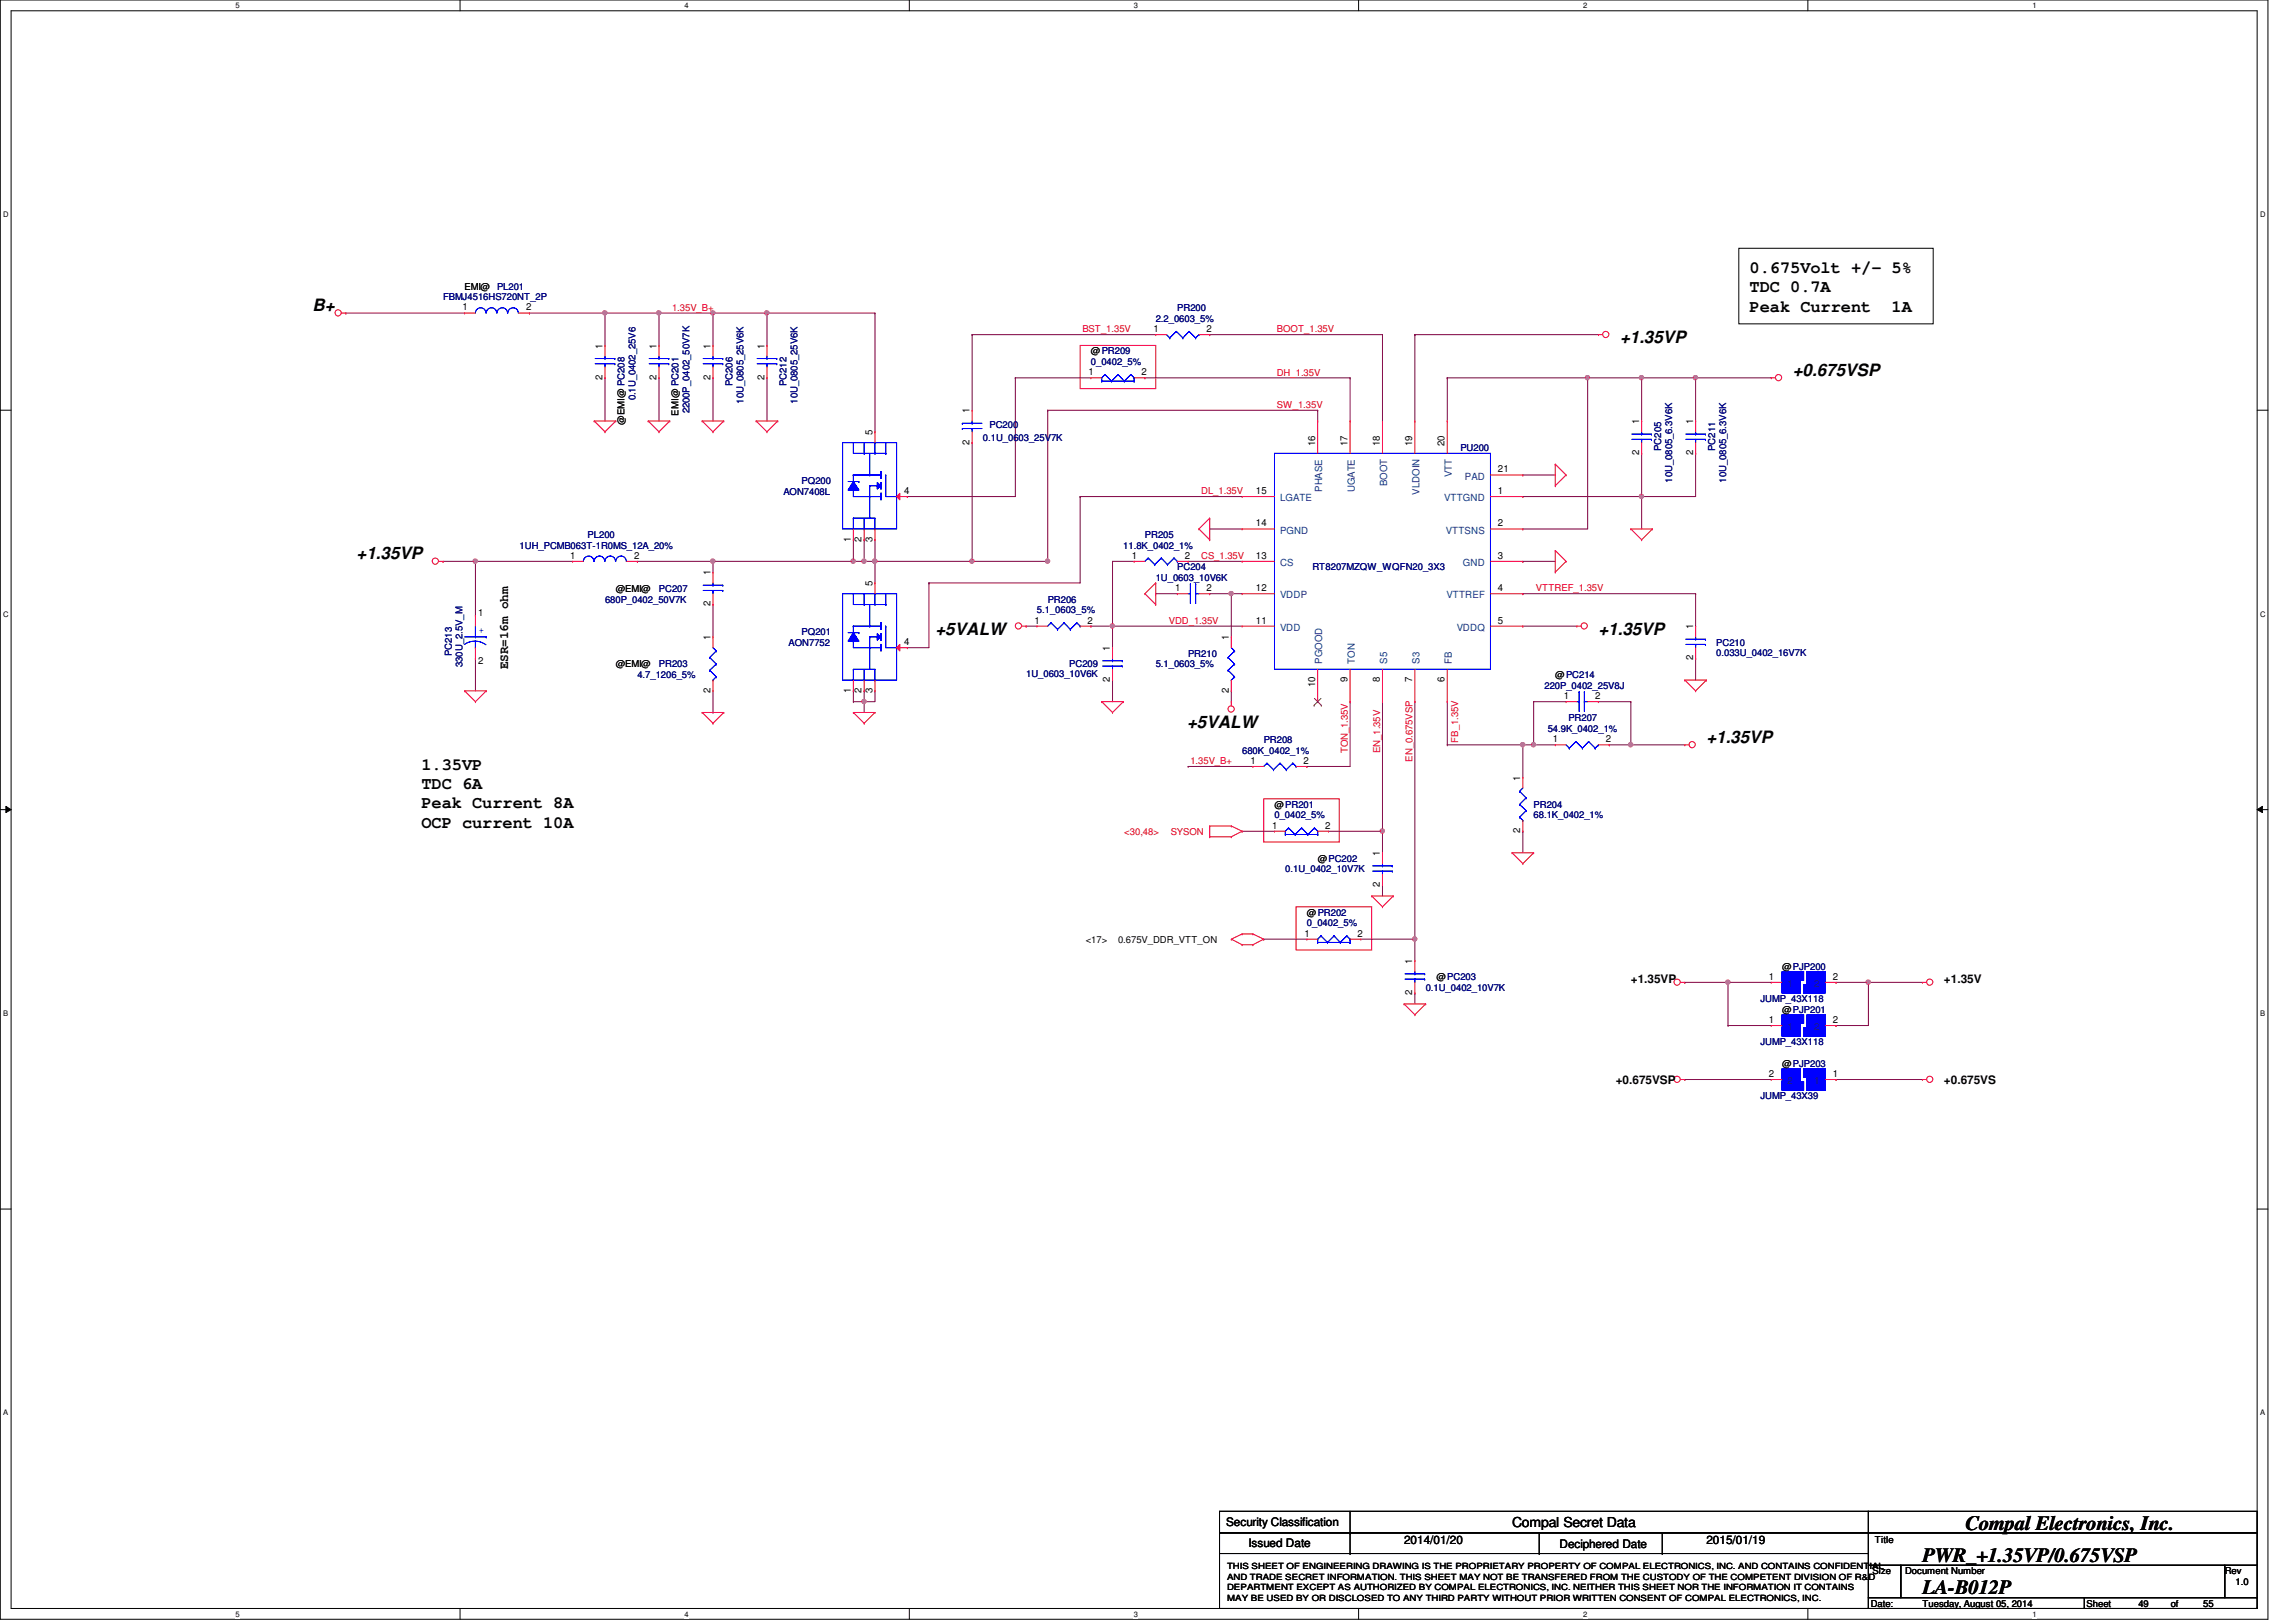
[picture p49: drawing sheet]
<svg xmlns="http://www.w3.org/2000/svg" width="297mm" height="210mm" viewBox="0 0 297 210" stroke-linecap="round" stroke-linejoin="round" font-family="sans-serif">
<defs><g id="words">
<g font-size="2.6">
<text x="254.3" y="198">Compal Electronics, Inc.</text>
<text x="248.7" y="202.1">PWR_+1.35VP/0.675VSP</text>
<text x="248.7" y="206.3">LA-B012P</text>
</g>
<g font-size="2.2">
<text x="226.4" y="35.3">0.675Volt +/- 5%</text>
<text x="40.4" y="40.3">B+</text>
<text x="226.4" y="37.8">TDC 0.7A</text>
<text x="226.4" y="40.3">Peak Current</text>
<text x="244.7" y="40.3">1A</text>
<text x="209.6" y="44.4">+1.35VP</text>
<text x="231.9" y="48.6">+0.675VSP</text>
<text x="46.1" y="72.4">+1.35VP</text>
<text x="121" y="82.2">+5VALW</text>
<text x="206.8" y="82.2">+1.35VP</text>
<text x="153.6" y="94.2">+5VALW</text>
<text x="54.5" y="99.6">1.35VP</text>
<text x="220.8" y="96.1">+1.35VP</text>
<text x="54.5" y="102.1">TDC 6A</text>
<text x="54.5" y="104.6">Peak Current 8A</text>
<text x="54.5" y="107.1">OCP current 10A</text>
</g>
<text font-size="1.8" x="195.6" y="197.6">Compal Secret Data</text>
<text font-size="1.7" x="65.7" y="86.6" transform="rotate(-90 65.7 86.6)">ESR=16m ohm</text>
<g font-size="1.5">
<text x="211" y="127.2">+1.35VP</text>
<text x="251.5" y="127.2">+1.35V</text>
<text x="209" y="140.3">+0.675VSP</text>
<text x="251.5" y="140.3">+0.675VS</text>
<text x="158.6" y="197.5">Security Classification</text>
<text x="161.5" y="200.2">Issued Date</text>
<text x="181.6" y="199.8">2014/01/20</text>
<text x="201.8" y="200.3">Deciphered Date</text>
<text x="220.8" y="199.8">2015/01/19</text>
</g>
<g font-size="1.3">
<text x="59.8" y="40.2">1</text>
<text x="68.1" y="40.2">2</text>
<text x="77.9" y="45.1" transform="rotate(-90 77.9 45.1)">1</text>
<text x="84.9" y="45.1" transform="rotate(-90 84.9 45.1)">1</text>
<text x="91.9" y="45.1" transform="rotate(-90 91.9 45.1)">1</text>
<text x="98.9" y="45.1" transform="rotate(-90 98.9 45.1)">1</text>
<text x="149.2" y="43">1</text>
<text x="156.1" y="43">2</text>
<text x="77.9" y="49.1" transform="rotate(-90 77.9 49.1)">2</text>
<text x="84.9" y="49.1" transform="rotate(-90 84.9 49.1)">2</text>
<text x="91.9" y="49.1" transform="rotate(-90 91.9 49.1)">2</text>
<text x="98.9" y="49.1" transform="rotate(-90 98.9 49.1)">2</text>
<text x="125.4" y="53.5" transform="rotate(-90 125.4 53.5)">1</text>
<text x="140.8" y="48.6">1</text>
<text x="147.7" y="48.6">2</text>
<text x="112.9" y="56.3" transform="rotate(-90 112.9 56.3)">5</text>
<text x="125.4" y="57.5" transform="rotate(-90 125.4 57.5)">2</text>
<text x="170.1" y="57.7" transform="rotate(-90 170.1 57.7)">16</text>
<text x="174.3" y="57.7" transform="rotate(-90 174.3 57.7)">17</text>
<text x="178.5" y="57.7" transform="rotate(-90 178.5 57.7)">18</text>
<text x="182.7" y="57.7" transform="rotate(-90 182.7 57.7)">19</text>
<text x="186.9" y="57.7" transform="rotate(-90 186.9 57.7)">20</text>
<text x="212" y="58.9" transform="rotate(-90 212 58.9)">2</text>
<text x="212" y="54.9" transform="rotate(-90 212 54.9)">1</text>
<text x="219" y="58.9" transform="rotate(-90 219 58.9)">2</text>
<text x="219" y="54.9" transform="rotate(-90 219 54.9)">1</text>
<text x="117" y="63.9">4</text>
<text x="162.5" y="63.9">15</text>
<text x="193.8" y="63.9">1</text>
<text x="193.8" y="61.1">21</text>
<text x="110.1" y="70.1" transform="rotate(-90 110.1 70.1)">1</text>
<text x="111.5" y="70.1" transform="rotate(-90 111.5 70.1)">2</text>
<text x="112.9" y="70.1" transform="rotate(-90 112.9 70.1)">3</text>
<text x="162.5" y="68.1">14</text>
<text x="193.8" y="68.1">2</text>
<text x="73.8" y="72.3">1</text>
<text x="82" y="72.3">2</text>
<text x="91.9" y="74.5" transform="rotate(-90 91.9 74.5)">1</text>
<text x="112.9" y="75.9" transform="rotate(-90 112.9 75.9)">5</text>
<text x="146.4" y="72.3">1</text>
<text x="152" y="76.5">1</text>
<text x="153.3" y="72.3">2</text>
<text x="156.1" y="76.5">2</text>
<text x="162.5" y="76.5">12</text>
<text x="162.5" y="72.3">13</text>
<text x="193.8" y="76.5">4</text>
<text x="193.8" y="72.3">3</text>
<text x="61.8" y="79.8">1</text>
<text x="91.9" y="82.8" transform="rotate(-90 91.9 82.8)">1</text>
<text x="91.9" y="78.5" transform="rotate(-90 91.9 78.5)">2</text>
<text x="117" y="83.5">4</text>
<text x="133.9" y="80.7">1</text>
<text x="140.7" y="80.7">2</text>
<text x="159" y="82.8" transform="rotate(-90 159 82.8)">1</text>
<text x="162.5" y="80.7">11</text>
<text x="193.8" y="80.7">5</text>
<text x="219" y="81.4" transform="rotate(-90 219 81.4)">1</text>
<text x="61.8" y="86">2</text>
<text x="91.9" y="89.7" transform="rotate(-90 91.9 89.7)">2</text>
<text x="110.1" y="89.7" transform="rotate(-90 110.1 89.7)">1</text>
<text x="111.5" y="89.7" transform="rotate(-90 111.5 89.7)">2</text>
<text x="112.9" y="89.7" transform="rotate(-90 112.9 89.7)">3</text>
<text x="143.6" y="88.3" transform="rotate(-90 143.6 88.3)">2</text>
<text x="143.6" y="84.2" transform="rotate(-90 143.6 84.2)">1</text>
<text x="159" y="89.7" transform="rotate(-90 159 89.7)">2</text>
<text x="170.1" y="88.9" transform="rotate(-90 170.1 88.9)">10</text>
<text x="174.3" y="88.3" transform="rotate(-90 174.3 88.3)">9</text>
<text x="178.5" y="88.3" transform="rotate(-90 178.5 88.3)">8</text>
<text x="182.7" y="88.3" transform="rotate(-90 182.7 88.3)">7</text>
<text x="186.9" y="88.3" transform="rotate(-90 186.9 88.3)">6</text>
<text x="219" y="85.5" transform="rotate(-90 219 85.5)">2</text>
<text x="202.3" y="90.5">1</text>
<text x="206.4" y="90.5">2</text>
<text x="161.8" y="98.8">1</text>
<text x="168.7" y="98.8">2</text>
<text x="196.7" y="101" transform="rotate(-90 196.7 101)">1</text>
<text x="200.9" y="96.1">1</text>
<text x="207.8" y="96.1">2</text>
<text x="164.6" y="107.2">1</text>
<text x="171.4" y="107.2">2</text>
<text x="196.7" y="107.8" transform="rotate(-90 196.7 107.8)">2</text>
<text x="178.5" y="110.8" transform="rotate(-90 178.5 110.8)">1</text>
<text x="178.5" y="114.8" transform="rotate(-90 178.5 114.8)">2</text>
<text x="168.8" y="121.2">1</text>
<text x="175.6" y="121.2">2</text>
<text x="182.7" y="124.8" transform="rotate(-90 182.7 124.8)">1</text>
<text x="182.7" y="128.8" transform="rotate(-90 182.7 128.8)">2</text>
<text x="228.9" y="126.8">1</text>
<text x="237.1" y="126.8">2</text>
<text x="228.9" y="132.4">1</text>
<text x="237.1" y="132.4">2</text>
<text x="228.9" y="139.4">2</text>
<text x="237.1" y="139.4">1</text>
</g>
<g font-size="1.3" fill="#004080">
<text x="165.6" y="64.9">LGATE</text>
<text x="171.1" y="63.7" transform="rotate(-90 171.1 63.7)">PHASE</text>
<text x="175.3" y="63.7" transform="rotate(-90 175.3 63.7)">UGATE</text>
<text x="179.4" y="62.9" transform="rotate(-90 179.4 62.9)">BOOT</text>
<text x="183.6" y="64" transform="rotate(-90 183.6 64)">VLDOIN</text>
<text x="186.9" y="64.9">VTTGND</text>
<text x="187.8" y="61.8" transform="rotate(-90 187.8 61.8)">VTT</text>
<text x="189.5" y="62.1">PAD</text>
<text x="165.6" y="69">PGND</text>
<text x="187.1" y="69">VTTSNS</text>
<text x="165.6" y="77.4">VDDP</text>
<text x="165.6" y="73.2">CS</text>
<text x="187.2" y="77.4">VTTREF</text>
<text x="189.3" y="73.2">GND</text>
<text x="165.6" y="81.6">VDD</text>
<text x="188.5" y="81.6">VDDQ</text>
<text x="171.1" y="85.9" transform="rotate(-90 171.1 85.9)">PGOOD</text>
<text x="175.3" y="85.9" transform="rotate(-90 175.3 85.9)">TON</text>
<text x="179.4" y="85.9" transform="rotate(-90 179.4 85.9)">S5</text>
<text x="183.6" y="85.9" transform="rotate(-90 183.6 85.9)">S3</text>
<text x="187.8" y="85.9" transform="rotate(-90 187.8 85.9)">FB</text>
<text x="231.3" y="127.7">1</text>
<text x="234.7" y="127.7">2</text>
<text x="231.3" y="133.3">1</text>
<text x="234.7" y="133.3">2</text>
<text x="231.3" y="140.3">2</text>
<text x="234.7" y="140.3">1</text>
</g>
<g font-size="1.2" fill="#000080">
<text x="57.3" y="38.9">FBMJ4516HS720NT_2P</text>
<text x="64.3" y="37.5">PL201</text>
<text x="149.5" y="41.7">2.2_0603_5%</text>
<text x="152.3" y="40.3">PR200</text>
<text x="141.1" y="47.2">0_0402_5%</text>
<text x="82.2" y="51.8" transform="rotate(-90 82.2 51.8)">0.1U_0402_25V6</text>
<text x="89.2" y="53.5" transform="rotate(-90 89.2 53.5)">2200P_0402_50V7K</text>
<text x="94.8" y="50" transform="rotate(-90 94.8 50)">PC206</text>
<text x="96.2" y="52.2" transform="rotate(-90 96.2 52.2)">10U_0805_25V6K</text>
<text x="101.8" y="50" transform="rotate(-90 101.8 50)">PC212</text>
<text x="103.2" y="52.2" transform="rotate(-90 103.2 52.2)">10U_0805_25V6K</text>
<text x="127.2" y="57">0.1U_0603_25V7K</text>
<text x="128" y="55.3">PC200</text>
<text x="188.9" y="58.4">PU200</text>
<text x="214.9" y="58.4" transform="rotate(-90 214.9 58.4)">PC205</text>
<text x="221.9" y="58.4" transform="rotate(-90 221.9 58.4)">PC211</text>
<text x="101.3" y="64">AON7408L</text>
<text x="103.7" y="62.6">PQ200</text>
<text x="216.3" y="62.4" transform="rotate(-90 216.3 62.4)">10U_0805_6.3V6K</text>
<text x="223.3" y="62.4" transform="rotate(-90 223.3 62.4)">10U_0805_6.3V6K</text>
<text x="67.2" y="71">1UH_PCMB063T-1R0MS_12A_20%</text>
<text x="76" y="69.6">PL200</text>
<text x="145.3" y="71">11.8K_0402_1%</text>
<text x="148.1" y="69.6">PR205</text>
<text x="78.3" y="78">680P_0402_50V7K</text>
<text x="85.3" y="76.6">PC207</text>
<text x="135.5" y="78">PR206</text>
<text x="149.5" y="75.2">1U_0603_10V6K</text>
<text x="152.3" y="73.8">PC204</text>
<text x="169.8" y="73.8">RT8207MZQW_WQFN20_3X3</text>
<text x="102" y="83.6">AON7752</text>
<text x="103.7" y="82.2">PQ201</text>
<text x="134.2" y="79.4">5.1_0603_5%</text>
<text x="222" y="83.6">PC210</text>
<text x="58.5" y="84.9" transform="rotate(-90 58.5 84.9)">PC213</text>
<text x="59.9" y="86.3" transform="rotate(-90 59.9 86.3)">330U_2.5V_M</text>
<text x="82.5" y="87.8">4.7_1206_5%</text>
<text x="85.3" y="86.4">PR203</text>
<text x="132.8" y="87.6">1U_0603_10V6K</text>
<text x="138.3" y="86.4">PC209</text>
<text x="149.5" y="86.4">5.1_0603_5%</text>
<text x="153.7" y="85">PR210</text>
<text x="199.8" y="89.2">220P_0402_25V8J</text>
<text x="222" y="84.8">0.033U_0402_16V7K</text>
<text x="200.2" y="94.7">54.9K_0402_1%</text>
<text x="202.9" y="93.3">PR207</text>
<text x="160.7" y="97.5">680K_0402_1%</text>
<text x="163.5" y="96.1">PR208</text>
<text x="164.9" y="105.9">0_0402_5%</text>
<text x="198.4" y="104.5">PR204</text>
<text x="198.4" y="105.9">68.1K_0402_1%</text>
<text x="166.3" y="112.9">0.1U_0402_10V7K</text>
<text x="169.1" y="119.9">0_0402_5%</text>
<text x="184.4" y="128.3">0.1U_0402_10V7K</text>
<text x="227.8" y="129.7">JUMP_43X118</text>
<text x="227.8" y="135.3">JUMP_43X118</text>
<text x="227.8" y="142.2">JUMP_43X39</text>
</g>
<g font-size="1.2">
<text x="60.1" y="37.5">EMI@</text>
<text x="141.1" y="45.8">@PR209</text>
<text x="87.8" y="53.8" transform="rotate(-90 87.8 53.8)">EMI@ PC201</text>
<text x="80.8" y="55" transform="rotate(-90 80.8 55)">@EMI@ PC208</text>
<text x="79.7" y="76.6">@EMI@</text>
<text x="79.7" y="86.4">@EMI@</text>
<text x="201.2" y="87.8">@PC214</text>
<text x="164.9" y="104.5">@PR201</text>
<text x="170.5" y="111.5">@PC202</text>
<text x="169.1" y="118.5">@PR202</text>
<text x="140.5" y="122">&lt;17&gt;</text>
<text x="144.6" y="122">0.675V_DDR_VTT_ON</text>
<text x="230.5" y="125.5">@PJP200</text>
<text x="185.8" y="126.9">@PC203</text>
<text x="230.5" y="131.1">@PJP201</text>
<text x="230.5" y="138">@PJP203</text>
<text x="242.3" y="203.7">Size</text>
<text x="242.6" y="199.6">Title</text>
<text x="246.5" y="203.7">Document Number</text>
<text x="287.8" y="203.7">Rev</text>
<text x="242" y="207.9">Date:</text>
<text x="248.7" y="207.9">Tuesday, August 05, 2014</text>
<text x="270" y="207.9">Sheet</text>
<text x="276.6" y="207.9">49</text>
<text x="280.8" y="207.9">of</text>
<text x="285" y="207.9">55</text>
<text x="289.2" y="205.1">1.0</text>
</g>
<g font-size="1.2" fill="#f00">
<text x="86.9" y="40.2">1.35V_B+</text>
<text x="140" y="43">BST_1.35V</text>
<text x="165.2" y="43">BOOT_1.35V</text>
<text x="165.2" y="48.6">DH_1.35V</text>
<text x="165.2" y="52.8">SW_1.35V</text>
<text x="155.4" y="64">DL_1.35V</text>
<text x="155.4" y="72.3">CS_1.35V</text>
<text x="198.7" y="76.5">VTTREF_1.35V</text>
<text x="151.2" y="80.7">VDD_1.35V</text>
<text x="154" y="98.9">1.35V_B+</text>
<text x="174.4" y="97.5" transform="rotate(-90 174.4 97.5)">TON_1.35V</text>
<text x="178.6" y="97.5" transform="rotate(-90 178.6 97.5)">EN_1.35V</text>
<text x="182.7" y="98.6" transform="rotate(-90 182.7 98.6)">EN_0.675VSP</text>
<text x="188.6" y="96.1" transform="rotate(-90 188.6 96.1)">FB_1.35V</text>
<text x="145.5" y="108">&lt;30,48&gt;</text>
<text x="151.5" y="108">SYSON</text>
</g>
<text font-size="1.2" fill="#00f" x="61.9" y="81.9">+</text>
<g font-size="1.1">
<text x="158.7" y="203.1">THIS SHEET OF ENGINEERING DRAWING IS THE PROPRIETARY PROPERTY OF COMPAL ELECTRONICS, INC. AND CONTAINS CONFIDENTIAL</text>
<text x="158.7" y="204.4">AND TRADE SECRET INFORMATION. THIS SHEET MAY NOT BE TRANSFERED FROM THE CUSTODY OF THE COMPETENT DIVISION OF R&amp;D</text>
<text x="158.7" y="205.8">DEPARTMENT EXCEPT AS AUTHORIZED BY COMPAL ELECTRONICS, INC. NEITHER THIS SHEET NOR THE INFORMATION IT CONTAINS</text>
<text x="158.7" y="207.1">MAY BE USED BY OR DISCLOSED TO ANY THIRD PARTY WITHOUT PRIOR WRITTEN CONSENT OF COMPAL ELECTRONICS, INC.</text>
</g>
<g font-size="1">
<text x="30.5" y="1.1">5</text>
<text x="88.6" y="1.1">4</text>
<text x="146.7" y="1.1">3</text>
<text x="204.8" y="1.1">2</text>
<text x="262.9" y="1.1">1</text>
<text x=".4" y="28.1">D</text>
<text x="292.4" y="28.1">D</text>
<text x=".4" y="79.8">C</text>
<text x="292.4" y="79.8">C</text>
<text x=".4" y="131.5">B</text>
<text x="292.4" y="131.5">B</text>
<text x=".4" y="183.2">A</text>
<text x="292.4" y="183.2">A</text>
<text x="30.5" y="209.2">5</text>
<text x="88.6" y="209.2">4</text>
<text x="146.7" y="209.2">3</text>
<text x="204.8" y="209.2">2</text>
<text x="262.9" y="209.2">1</text>
</g>
</g></defs>
<path d="M0 0h293.4v209.5h-293.4zM1.4 1.4h290.6v206.8h-290.6z" fill="none" stroke="#000" stroke-width=".13"/>
<g fill="#fff">
<path d="M30.5 .2h.5v1.1h-.5z"/>
<path d="M30.5 208.3h.5v1.1h-.5z"/>
</g>
<path d="M59.5 0v1.4M59.5 208.2v1.3" fill="none" stroke="#000" stroke-width=".13"/>
<g fill="#fff">
<path d="M88.6 .2h.5v1.1h-.5z"/>
<path d="M88.6 208.3h.5v1.1h-.5z"/>
</g>
<path d="M117.6 0v1.4M117.6 208.2v1.3" fill="none" stroke="#000" stroke-width=".13"/>
<g fill="#fff">
<path d="M146.7 .2h.5v1.1h-.5z"/>
<path d="M146.7 208.3h.5v1.1h-.5z"/>
</g>
<path d="M175.8 0v1.4M175.8 208.2v1.3" fill="none" stroke="#000" stroke-width=".13"/>
<g fill="#fff">
<path d="M204.8 .2h.6v1.1h-.6z"/>
<path d="M204.8 208.3h.6v1.1h-.6z"/>
</g>
<path d="M233.9 0v1.4M233.9 208.2v1.3" fill="none" stroke="#000" stroke-width=".13"/>
<g fill="#fff">
<path d="M262.9 .2h.6v1.1h-.6z"/>
<path d="M262.9 208.3h.6v1.1h-.6z"/>
<path d="M.4 27.2h.7v1.1h-.7z"/>
<path d="M292.4 27.2h.7v1.1h-.7z"/>
<path d="M.4 78.9h.7v1.1h-.7z"/>
<path d="M292.4 78.9h.7v1.1h-.7z"/>
</g>
<path d="M0 53.1h1.4M292 53.1h1.4" fill="none" stroke="#000" stroke-width=".13"/>
<g fill="#fff">
<path d="M.4 130.6h.7v1.1h-.7z"/>
<path d="M292.4 130.6h.6v1.1h-.6z"/>
</g>
<path d="M0 104.8h1.4M.8 104.4l.6 .4-.6 .4zM292 104.8l.7-.4v.8zM292 104.8h1.4" fill="none" stroke="#000" stroke-width=".13"/>
<path d="M.8 104.4l.6 .4-.6 .4zM292 104.8l.7-.4v.8z" fill="#000"/>
<g fill="#fff">
<path d="M.4 182.3h.7v1.1h-.7z"/>
<path d="M292.4 182.3h.6v1.1h-.6z"/>
</g>
<path d="M225 32.1h25.1v9.8h-25.1zM0 156.5h1.4M292 156.5h1.4" fill="none" stroke="#000" stroke-width=".13"/>
<path d="M139.7 44.7h9.8v5.6h-9.8zM163.5 103.4h9.8v5.6h-9.8zM167.7 117.3h9.8v5.6h-9.8z" fill="none" stroke="#f00" stroke-width=".13"/>
<path d="M113.2 40.5h.1M113.2 40.5v15.4M205.4 48.9h.1M205.4 48.9v19.6h-8.4M197 68.5h.1M143.9 88h.1M143.9 88v2.8" fill="none" stroke="#800040" stroke-width=".13"/>
<circle cx="205.4" cy="48.9" r=".29" fill="#f0f"/>
<circle cx="205.4" cy="48.9" r=".29" fill="none" stroke="#f0f" stroke-width=".13"/>
<path d="M149.5 76.8h.1M149.5 76.8h2.8M111.8 90.8h.1M111.8 90.8h1.4M111.8 90.8v1.4" fill="none" stroke="#800040" stroke-width=".13"/>
<circle cx="111.8" cy="90.8" r=".29" fill="#f0f"/>
<circle cx="111.8" cy="90.8" r=".29" fill="none" stroke="#f0f" stroke-width=".13"/>
<g fill="none" stroke="#800040" stroke-width=".13">
<path d="M156.5 43.3h.1M156.5 43.3h22.4M178.9 43.3h.1M178.9 43.3v11.2M219.4 58.7h.1M219.4 58.7v5.6h-22.4M82.5 72.6h.1M82.5 72.6h9.7M113.2 69.8h.1M113.2 69.8v2.8M139.7 64.3h.1M139.7 64.3h21"/>
<path d="M159.3 76.8h.1M159.3 76.8h1.4M197 61.5h.1M197 64.3h.1M197 61.5h4.2M212.4 64.3h.1M212.4 64.3v4.2M113.2 89.4h.1M113.2 89.4v1.4M153.7 99.2h.1M153.7 99.2h8.4M159.3 89.4h.1"/>
<path d="M159.3 89.4v1.4M169.1 99.2h.1M174.7 90.8h.1M174.7 90.8v8.4h-5.6"/>
</g>
<circle cx="212.4" cy="64.2" r=".29" fill="#f0f"/>
<circle cx="212.4" cy="64.2" r=".29" fill="none" stroke="#f0f" stroke-width=".13"/>
<path d="M44.7 40.5h.1M44.7 40.5h15.4M99.2 40.5h.1M99.2 40.5h14M131.4 48.9h.1M131.4 48.9v15.4h-14M117.4 64.3h.1" fill="none" stroke="#800040" stroke-width=".13"/>
<circle cx="99.2" cy="40.5" r=".29" fill="#f0f"/>
<circle cx="99.2" cy="40.5" r=".29" fill="none" stroke="#f0f" stroke-width=".13"/>
<path d="M120.2 75.4h.1M120.2 75.4v8.4h-2.8M117.4 83.8h.1M178.9 107.6h.1M178.9 107.6v2.8" fill="none" stroke="#800040" stroke-width=".13"/>
<circle cx="178.8" cy="107.5" r=".29" fill="#f0f"/>
<circle cx="178.8" cy="107.5" r=".29" fill="none" stroke="#f0f" stroke-width=".13"/>
<path d="M219.4 48.9h.1M219.4 48.9h9.7" fill="none" stroke="#800040" stroke-width=".13"/>
<circle cx="219.3" cy="48.9" r=".29" fill="#f0f"/>
<circle cx="219.3" cy="48.9" r=".29" fill="none" stroke="#f0f" stroke-width=".13"/>
<path d="M92.2 40.5h.1M92.2 40.5h7M99.2 40.5h.1M99.2 40.5v4.2" fill="none" stroke="#800040" stroke-width=".13"/>
<circle cx="92.2" cy="40.5" r=".29" fill="#f0f"/>
<circle cx="92.2" cy="40.5" r=".29" fill="none" stroke="#f0f" stroke-width=".13"/>
<path d="M78.3 40.5h.1M78.3 40.5v4.2M99.2 48.9h.1M99.2 48.9v5.6" fill="none" stroke="#800040" stroke-width=".13"/>
<circle cx="78.2" cy="40.5" r=".29" fill="#f0f"/>
<circle cx="78.2" cy="40.5" r=".29" fill="none" stroke="#f0f" stroke-width=".13"/>
<path d="M85.3 40.5h.1M85.3 40.5v4.2" fill="none" stroke="#800040" stroke-width=".13"/>
<circle cx="85.2" cy="40.5" r=".29" fill="#f0f"/>
<circle cx="85.2" cy="40.5" r=".29" fill="none" stroke="#f0f" stroke-width=".13"/>
<g fill="none" stroke="#800040" stroke-width=".13">
<path d="M68.5 40.5h.1M68.5 40.5h23.7M78.3 48.9h.1M78.3 40.5h.1M78.3 48.9v5.6M85.3 48.9h.1M85.3 40.5h.1M85.3 48.9v5.6M92.2 40.5h.1M92.2 48.9h.1M92.2 40.5v4.2M92.2 48.9v5.6"/>
<path d="M92.2 72.6h.1M92.2 78.2h.1M92.2 72.6v1.4M92.2 78.2v4.2M111.8 69.8h.1M111.8 72.6h.1M111.8 69.8v2.8M111.8 72.6h1.4M92.2 92.2h.1M92.2 89.4v2.8"/>
</g>
<circle cx="113.2" cy="72.6" r=".29" fill="#f0f"/>
<circle cx="113.2" cy="72.6" r=".29" fill="none" stroke="#f0f" stroke-width=".13"/>
<circle cx="111.8" cy="72.6" r=".29" fill="#f0f"/>
<circle cx="111.8" cy="72.6" r=".29" fill="none" stroke="#f0f" stroke-width=".13"/>
<g fill="none" stroke="#800040" stroke-width=".13">
<path d="M135.5 53.1h.1M135.5 53.1h35M148.1 48.9h.1M148.1 48.9h26.6M170.5 53.1h.1M170.5 53.1v1.4M174.7 48.9h.1M174.7 48.9v5.6M183 43.3h.1M183 43.3v11.2M187.2 48.9h.1M187.2 48.9h18.2"/>
<path d="M113.2 72.6h.1M113.2 72.6v2.8M125.8 72.6h.1M125.8 72.6h9.7M156.5 68.5h.1M156.5 68.5h4.2"/>
</g>
<circle cx="125.7" cy="72.6" r=".29" fill="#f0f"/>
<circle cx="125.7" cy="72.6" r=".29" fill="none" stroke="#f0f" stroke-width=".13"/>
<g fill="none" stroke="#800040" stroke-width=".13">
<path d="M125.8 57.3h.1M125.8 43.3h.1M125.8 43.3v9.8M125.8 57.3v15.3M125.8 43.3h23.7M187.2 48.9h.1M187.2 48.9v5.6M205.4 48.9h.1M205.4 48.9h14M212.4 48.9h.1M212.4 58.7h.1M212.4 58.7v5.6"/>
<path d="M219.4 48.9h.1M219.4 48.9v5.6M120.2 75.4h.1M139.7 64.3h.1M139.7 64.3v11.1h-19.5M143.9 72.6h.1M143.9 72.6h2.8M143.9 72.6v11.2M153.7 72.6h.1M153.7 72.6h7M219.4 76.8h.1M219.4 76.8v4.2"/>
<path d="M110.4 89.4h.1M110.4 89.4v1.4M132.8 81h.1M132.8 81h1.4M141.1 81h.1M141.1 81h2.8M143.9 81h.1M219.4 85.2h.1M219.4 85.2v2.8"/>
</g>
<circle cx="212.4" cy="48.9" r=".29" fill="#f0f"/>
<circle cx="212.4" cy="48.9" r=".29" fill="none" stroke="#f0f" stroke-width=".13"/>
<path d="M212.4 48.9h.1M212.4 48.9v5.6M143.9 81h.1M143.9 81h16.8" fill="none" stroke="#800040" stroke-width=".13"/>
<circle cx="143.9" cy="81" r=".29" fill="#f0f"/>
<circle cx="143.9" cy="81" r=".29" fill="none" stroke="#f0f" stroke-width=".13"/>
<g fill="none" stroke="#800040" stroke-width=".13">
<path d="M183 43.3h.1M183 43.3h23.8M61.5 72.6h.1M61.5 72.6h12.6M156.5 76.8h.1M156.5 76.8h2.8M197 72.6h.1M197 76.8h.1M197 72.6h4.2M197 76.8h22.4M187.2 90.8h.1M187.2 96.4h.1"/>
<path d="M187.2 90.8v5.6M187.2 96.4h9.8M197 81h.1M197 96.4h.1M197 81h7M197 96.4v4.2M198.4 96.4h.1M198.4 96.4h2.8M211 96.4h.1M211 96.4h7M160.7 107.6h.1M160.7 107.6h4.2"/>
<path d="M197 107.6h.1M197 107.6v2.8M163.5 121.5h.1M163.5 121.5h5.6M183 121.5h.1M183 121.5v2.8"/>
</g>
<circle cx="183" cy="121.5" r=".29" fill="#f0f"/>
<circle cx="183" cy="121.5" r=".29" fill="none" stroke="#f0f" stroke-width=".13"/>
<path d="M113.2 72.6h.1M113.2 72.6h12.6M178.9 114.6h.1M178.9 114.6v1.4M183 128.5h.1M183 128.5v1.4" fill="none" stroke="#800040" stroke-width=".13"/>
<circle cx="113.2" cy="72.6" r=".29" fill="#f0f"/>
<circle cx="113.2" cy="72.6" r=".29" fill="none" stroke="#f0f" stroke-width=".13"/>
<path d="M61.5 72.6h.1M61.5 72.6v7M61.5 85.2h.1M61.5 85.2v4.2M110.4 90.8h.1M111.8 89.4h.1M111.8 89.4v1.4h-1.4" fill="none" stroke="#800040" stroke-width=".13"/>
<circle cx="61.5" cy="72.6" r=".29" fill="#f0f"/>
<circle cx="61.5" cy="72.6" r=".29" fill="none" stroke="#f0f" stroke-width=".13"/>
<path d="M135.5 53.1h.1M135.5 53.1v19.5M57.3 72.6h.1M57.3 72.6h4.2" fill="none" stroke="#800040" stroke-width=".13"/>
<circle cx="135.5" cy="72.6" r=".29" fill="#f0f"/>
<circle cx="135.5" cy="72.6" r=".29" fill="none" stroke="#f0f" stroke-width=".13"/>
<path d="M218 127.1h.1M218 127.1h5.6M223.6 127.1h.1M223.6 127.1v5.6M237.5 132.7h.1M241.7 127.1h.1M241.7 127.1v5.6h-4.2" fill="none" stroke="#800040" stroke-width=".13"/>
<circle cx="223.5" cy="127.1" r=".29" fill="#f0f"/>
<circle cx="223.5" cy="127.1" r=".29" fill="none" stroke="#f0f" stroke-width=".13"/>
<path d="M223.6 132.7h.1M223.6 132.7h5.5M241.7 127.1h.1M241.7 127.1h7" fill="none" stroke="#800040" stroke-width=".13"/>
<circle cx="241.7" cy="127.1" r=".29" fill="#f0f"/>
<circle cx="241.7" cy="127.1" r=".29" fill="none" stroke="#f0f" stroke-width=".13"/>
<path d="M110.4 72.6h.1M110.4 72.6h1.4M218 139.7h.1M218 139.7h11.1M223.6 127.1h.1M223.6 127.1h5.5M237.5 127.1h.1M237.5 139.7h.1M237.5 127.1h4.2M237.5 139.7h11.2" fill="none" stroke="#800040" stroke-width=".13"/>
<circle cx="110.4" cy="72.6" r=".29" fill="#f0f"/>
<circle cx="110.4" cy="72.6" r=".29" fill="none" stroke="#f0f" stroke-width=".13"/>
<path d="M92.2 72.6h.1M92.2 72.6h18.2M110.4 72.6h.1M110.4 69.8v2.8" fill="none" stroke="#800040" stroke-width=".13"/>
<circle cx="92.2" cy="72.6" r=".29" fill="#f0f"/>
<circle cx="92.2" cy="72.6" r=".29" fill="none" stroke="#f0f" stroke-width=".13"/>
<g fill="none" stroke="#800040" stroke-width=".13">
<path d="M131.4 48.9h.1M131.4 48.9h9.7M178.9 90.8h.1M178.9 90.8v16.8M183 90.8h.1M183 90.8v30.7M198.4 90.8h.1M198.4 96.4h.1M198.4 90.8h4.2M198.4 90.8v5.6M171.9 107.6h7M178.9 107.6h.1"/>
<path d="M176.1 121.5h6.9M183 121.5h.1"/>
</g>
<circle cx="198.4" cy="96.4" r=".29" fill="#f0f"/>
<circle cx="198.4" cy="96.4" r=".29" fill="none" stroke="#f0f" stroke-width=".13"/>
<path d="M197 96.4h.1M197 96.4h1.4" fill="none" stroke="#800040" stroke-width=".13"/>
<circle cx="197" cy="96.4" r=".29" fill="#f0f"/>
<circle cx="197" cy="96.4" r=".29" fill="none" stroke="#f0f" stroke-width=".13"/>
<path d="M206.8 90.8h4.2M211 90.8h.1M211 96.4h.1M211 90.8v5.6" fill="none" stroke="#800040" stroke-width=".13"/>
<circle cx="211" cy="96.4" r=".29" fill="#f0f"/>
<circle cx="211" cy="96.4" r=".29" fill="none" stroke="#f0f" stroke-width=".13"/>
<path d="M159.3 76.8h.1M159.3 76.8v5.6M208.2 96.4h.1M208.2 96.4h2.8" fill="none" stroke="#800040" stroke-width=".13"/>
<circle cx="159.3" cy="76.8" r=".29" fill="#f0f"/>
<circle cx="159.3" cy="76.8" r=".29" fill="none" stroke="#f0f" stroke-width=".13"/>
<g fill="none" stroke="#f00" stroke-width=".13">
<path d="M44.2 40.5h.5M44.7 40.5h.1M76.9 54.5h.1M76.9 54.5h2.8M76.9 54.5l1.4 1.4M78.3 55.9h.1M79.7 54.5h.1M79.7 54.5l-1.4 1.4M83.9 54.5h.1M83.9 54.5h2.8M83.9 54.5l1.4 1.4M85.3 55.9h.1"/>
<path d="M86.7 54.5h.1M86.7 54.5l-1.4 1.4M90.8 54.5h.1M90.8 54.5h2.8M90.8 54.5l1.4 1.4M92.2 55.9h.1M93.6 54.5h.1M93.6 54.5l-1.4 1.4M97.8 54.5h.1M97.8 54.5h2.8M97.8 54.5l1.4 1.4M99.2 55.9h.1"/>
<path d="M100.6 54.5h.1M100.6 54.5l-1.4 1.4M206.8 43.3h.1M206.8 43.3h.5M229.1 48.9h.1M229.1 48.9h.6M56.8 72.6h.5M57.3 72.6h.1M148.1 76.8h.1M148.1 76.8l1.4 1.4M149.5 78.2h.1M149.5 75.4h.1"/>
<path d="M149.5 75.4v2.8M149.5 75.4l-1.4 1.4M155.1 68.5h.1M155.1 68.5l1.4 1.3M156.5 69.8h.1M156.5 67.1h.1M156.5 67.1v2.7M156.5 67.1l-1.4 1.4M201.2 74h.1M201.2 71.2h.1M201.2 62.9h.1M201.2 60.1h.1"/>
<path d="M201.2 60.1v2.8M201.2 71.2v2.8M201.2 71.2l1.4 1.4M201.2 60.1l1.4 1.4M202.6 72.6h.1M202.6 61.5h.1M202.6 72.6l-1.4 1.4M202.6 61.5l-1.4 1.4M211 68.5h.1M211 68.5h2.8M211 68.5l1.4 1.3M212.4 69.8h.1"/>
<path d="M213.8 68.5h.1M213.8 68.5l-1.4 1.3M60.1 89.4h.1M60.1 89.4h2.8M60.1 89.4l1.4 1.4M61.5 90.8h.1M62.9 89.4h.1M62.9 89.4l-1.4 1.4M90.8 92.2h.1M90.8 92.2h2.8M90.8 92.2l1.4 1.4M92.2 93.6h.1"/>
<path d="M93.6 92.2h.1M93.6 92.2l-1.4 1.4M110.4 92.2h.1M110.4 92.2h2.8M110.4 92.2l1.4 1.4M111.8 93.6h.1M113.2 92.2h.1M113.2 92.2l-1.4 1.4M132.2 81h.6M132.8 81h.1M142.5 90.8h.1M142.5 90.8h2.8"/>
<path d="M142.5 90.8l1.4 1.4M143.9 92.2h.1M145.3 90.8h.1M145.3 90.8l-1.4 1.4M159.3 90.8h.1M159.3 90.8v.6M204 81h.1M204 81h.6M218 88h.1M218 96.4h.1M218 88h2.8M218 88l1.4 1.4"/>
<path d="M218 96.4h.5M219.4 89.4h.1M220.8 88h.1M220.8 88l-1.4 1.4M156.5 108.3h.1M156.5 106.9h.1M156.5 106.9h2.8M156.5 108.3h2.8M156.5 106.9v1.4M159.3 106.9h.1M159.3 108.3h.1M159.3 106.9l1.4 .7"/>
<path d="M160.7 107.6h.1M160.7 107.6l-1.4 .7M177.5 116h.1M177.5 116h2.8M177.5 116l1.4 1.3M178.9 117.3h.1M180.3 116h.1M180.3 116l-1.4 1.3M195.6 110.4h.1M195.6 110.4h2.8M195.6 110.4l1.4 1.4M197 111.8h.1"/>
<path d="M198.4 110.4h.1M198.4 110.4l-1.4 1.4M159.3 121.5h.1M159.3 121.5l1.4 .8M160.7 120.9h.1M160.7 122.3h.1M160.7 120.9h1.4M160.7 120.9l-1.4 .6M160.7 122.3h1.4M162.1 120.9h.1M162.1 122.3h.1M162.1 120.9l1.4 .6"/>
<path d="M163.5 121.5h.1M163.5 121.5l-1.4 .8M181.6 129.9h.1M181.6 129.9h2.8M181.6 129.9l1.4 1.4M183 131.3h.1M184.4 129.9h.1M184.4 129.9l-1.4 1.4M217.4 127.1h.6M217.4 139.7h.6M218 127.1h.1M218 139.7h.1"/>
<path d="M248.7 127.1h.1M248.7 139.7h.1M248.7 127.1h.6M248.7 139.7h.6"/>
<circle cx="43.7" cy="40.5" r=".4"/>
<circle cx="207.7" cy="43.3" r=".4"/>
<circle cx="230.1" cy="48.9" r=".4"/>
<circle cx="56.3" cy="72.6" r=".4"/>
<circle cx="131.8" cy="81" r=".4"/>
<circle cx="159.3" cy="91.8" r=".4"/>
<circle cx="205" cy="81" r=".4"/>
<circle cx="218.9" cy="96.4" r=".4"/>
<circle cx="217" cy="139.7" r=".4"/>
<circle cx="217" cy="127.1" r=".4"/>
<circle cx="249.7" cy="139.7" r=".4"/>
<circle cx="249.7" cy="127.1" r=".4"/>
</g>
<g fill="none" stroke="#000" stroke-width=".13">
<path d="M157.8 195.6h83.9v2.8h-83.9zM157.8 198.4h83.9v2.6h-83.9zM174.7 198.4h.1M174.7 195.6v5.4M199.1 198.4v2.6M215 198.4v2.6M241.7 195.6h50.3v2.8h-50.3zM241.7 198.4h50.3v4.2h-50.3zM157.8 201h83.9v7.2h-83.9zM174.7 201h.1M199.1 201h.1M215 201h.1"/>
<path d="M241.7 202.6h4.2v4.2h-4.2zM241.7 206.8h28v1.4h-28zM245.9 202.6h41.9v4.2h-41.9zM269.7 206.8h22.3v1.4h-22.3zM287.8 202.6h4.2v4.2h-4.2z"/>
</g>
<path d="M234.7 138.3h1.4v2.8h-1.4z" fill-rule="evenodd" fill="#00f"/>
<path d="M234.7 138.3h1.4v2.8h-1.4z" fill="none" stroke="#00f" stroke-width=".13"/>
<path d="M233.8 138.3h.9v2.8h-.9z" fill-rule="evenodd" fill="#00f"/>
<path d="M233.8 138.3h.9v2.8h-.9z" fill="none" stroke="#00f" stroke-width=".13"/>
<path d="M233.3 138.3h.5v1.1h-.5z" fill-rule="evenodd" fill="#00f"/>
<path d="M233.3 138.3h.5v1.1h-.5z" fill="none" stroke="#00f" stroke-width=".13"/>
<path d="M232.9 140h.4v1.1h-.4z" fill-rule="evenodd" fill="#00f"/>
<path d="M232.9 140h.4v1.1h-.4z" fill="none" stroke="#00f" stroke-width=".13"/>
<path d="M231.9 138.3h1v2.8h-1z" fill-rule="evenodd" fill="#00f"/>
<path d="M231.9 138.3h1v2.8h-1z" fill="none" stroke="#00f" stroke-width=".13"/>
<path d="M230.5 138.3h1.4v2.8h-1.4z" fill-rule="evenodd" fill="#00f"/>
<path d="M230.5 138.3h1.4v2.8h-1.4z" fill="none" stroke="#00f" stroke-width=".13"/>
<path d="M234.7 138.3h1.4v2.8h-1.4z" fill-rule="evenodd" fill="#00f"/>
<path d="M234.7 138.3h1.4v2.8h-1.4z" fill="none" stroke="#00f" stroke-width=".13"/>
<path d="M233.8 138.3h.9v2.8h-.9z" fill-rule="evenodd" fill="#00f"/>
<path d="M233.8 138.3h.9v2.8h-.9z" fill="none" stroke="#00f" stroke-width=".13"/>
<path d="M233.3 138.3h.5v1.1h-.5z" fill-rule="evenodd" fill="#00f"/>
<path d="M233.3 138.3h.5v1.1h-.5z" fill="none" stroke="#00f" stroke-width=".13"/>
<path d="M232.9 140h.4v1.1h-.4z" fill-rule="evenodd" fill="#00f"/>
<path d="M232.9 140h.4v1.1h-.4z" fill="none" stroke="#00f" stroke-width=".13"/>
<path d="M231.9 138.3h1v2.8h-1z" fill-rule="evenodd" fill="#00f"/>
<path d="M231.9 138.3h1v2.8h-1z" fill="none" stroke="#00f" stroke-width=".13"/>
<path d="M230.5 138.3h1.4v2.8h-1.4z" fill-rule="evenodd" fill="#00f"/>
<g fill="none" stroke="#00f" stroke-width=".13">
<path d="M84 47.1h2.5M84 46.4h2.5M85.3 46.4h.1M85.3 47.1h.1M85.3 46.1v.3M85.3 47.1v.4M86.5 47.1h.1M86.5 46.4h.1M60.1 82.4h2.8M61.5 82.4h.1M61.5 83a2.38 2.38 0 0 1 1.4 .4M61.5 83a2.15 2.15 0 0 0-1.4 .4"/>
<path d="M61.5 83.8h.1M61.5 81v1.4M61.5 83v.8M62.9 82.4h.1M230.5 138.3h1.4v2.8h-1.4z"/>
</g>
<path d="M85.3 44.7h.1M85.3 48.9h.1M85.3 44.7v1.4M85.3 47.5v1.4M61.5 79.6h.1M61.5 79.6v1.4M61.5 85.2h.1M61.5 83.8v1.4M229.1 139.7h.1M229.1 139.7h1.4M236.1 139.7h1.4M237.5 139.7h.1" fill="none" stroke="#f00" stroke-width=".13"/>
<path d="M230.5 131.3h1.4v2.8h-1.4z" fill-rule="evenodd" fill="#00f"/>
<path d="M230.5 131.3h1.4v2.8h-1.4z" fill="none" stroke="#00f" stroke-width=".13"/>
<path d="M231.9 131.3h1v2.8h-1z" fill-rule="evenodd" fill="#00f"/>
<path d="M231.9 131.3h1v2.8h-1z" fill="none" stroke="#00f" stroke-width=".13"/>
<path d="M232.9 131.3h.4v1.1h-.4z" fill-rule="evenodd" fill="#00f"/>
<path d="M232.9 131.3h.4v1.1h-.4z" fill="none" stroke="#00f" stroke-width=".13"/>
<path d="M233.3 133h.5v1.1h-.5z" fill-rule="evenodd" fill="#00f"/>
<path d="M233.3 133h.5v1.1h-.5z" fill="none" stroke="#00f" stroke-width=".13"/>
<path d="M233.8 131.3h.9v2.8h-.9z" fill-rule="evenodd" fill="#00f"/>
<path d="M233.8 131.3h.9v2.8h-.9z" fill="none" stroke="#00f" stroke-width=".13"/>
<path d="M234.7 131.3h1.4v2.8h-1.4z" fill-rule="evenodd" fill="#00f"/>
<path d="M234.7 131.3h1.4v2.8h-1.4z" fill="none" stroke="#00f" stroke-width=".13"/>
<path d="M230.5 131.3h1.4v2.8h-1.4z" fill-rule="evenodd" fill="#00f"/>
<path d="M230.5 131.3h1.4v2.8h-1.4z" fill="none" stroke="#00f" stroke-width=".13"/>
<path d="M231.9 131.3h1v2.8h-1z" fill-rule="evenodd" fill="#00f"/>
<path d="M231.9 131.3h1v2.8h-1z" fill="none" stroke="#00f" stroke-width=".13"/>
<path d="M232.9 131.3h.4v1.1h-.4z" fill-rule="evenodd" fill="#00f"/>
<path d="M232.9 131.3h.4v1.1h-.4z" fill="none" stroke="#00f" stroke-width=".13"/>
<path d="M233.3 133h.5v1.1h-.5z" fill-rule="evenodd" fill="#00f"/>
<path d="M233.3 133h.5v1.1h-.5z" fill="none" stroke="#00f" stroke-width=".13"/>
<path d="M233.8 131.3h.9v2.8h-.9z" fill-rule="evenodd" fill="#00f"/>
<path d="M233.8 131.3h.9v2.8h-.9z" fill="none" stroke="#00f" stroke-width=".13"/>
<path d="M234.7 131.3h1.4v2.8h-1.4z" fill-rule="evenodd" fill="#00f"/>
<g fill="none" stroke="#00f" stroke-width=".13">
<path d="M158.9 85.1h.1M158.9 86.7h.1M158.9 85.1l.8 .8M158.9 86.7l.8 .9M159.3 88h.1M159.3 83.8l.4 .4M159.7 84.2h.1M159.7 85.9h.1M159.7 87.6h.1M159.7 84.2l-.8 .9M159.7 85.9l-.8 .8M159.7 87.6l-.4 .4"/>
<path d="M196.6 102.4h.1M196.6 104.1h.1M196.6 105.7h.1M196.6 102.4l.8 .9M196.6 104.1l.8 .8M196.6 105.7l.4 .5M197 106.2h.1M197 102l-.4 .4M197.4 103.3h.1M197.4 104.9h.1M197.4 103.3l-.8 .8M197.4 104.9l-.8 .8"/>
<path d="M234.7 131.3h1.4v2.8h-1.4z"/>
</g>
<path d="M159.3 82.4h.1M159.3 89.4h.1M159.3 82.4v1.4M159.3 88v1.4M197 100.6h.1M197 107.6h.1M197 100.6v1.4M197 106.2v1.4M229.1 132.7h.1M229.1 132.7h1.4M236.1 132.7h1.4M237.5 132.7h.1" fill="none" stroke="#f00" stroke-width=".13"/>
<path d="M230.5 125.7h1.4v2.8h-1.4z" fill-rule="evenodd" fill="#00f"/>
<path d="M230.5 125.7h1.4v2.8h-1.4z" fill="none" stroke="#00f" stroke-width=".13"/>
<path d="M231.9 125.7h1v2.8h-1z" fill-rule="evenodd" fill="#00f"/>
<path d="M231.9 125.7h1v2.8h-1z" fill="none" stroke="#00f" stroke-width=".13"/>
<path d="M232.9 125.7h.4v1.1h-.4z" fill-rule="evenodd" fill="#00f"/>
<path d="M232.9 125.7h.4v1.1h-.4z" fill="none" stroke="#00f" stroke-width=".13"/>
<path d="M233.3 127.4h.5v1.1h-.5z" fill-rule="evenodd" fill="#00f"/>
<path d="M233.3 127.4h.5v1.1h-.5z" fill="none" stroke="#00f" stroke-width=".13"/>
<path d="M233.8 125.7h.9v2.8h-.9z" fill-rule="evenodd" fill="#00f"/>
<path d="M233.8 125.7h.9v2.8h-.9z" fill="none" stroke="#00f" stroke-width=".13"/>
<path d="M234.7 125.7h1.4v2.8h-1.4z" fill-rule="evenodd" fill="#00f"/>
<path d="M234.7 125.7h1.4v2.8h-1.4z" fill="none" stroke="#00f" stroke-width=".13"/>
<path d="M230.5 125.7h1.4v2.8h-1.4z" fill-rule="evenodd" fill="#00f"/>
<path d="M230.5 125.7h1.4v2.8h-1.4z" fill="none" stroke="#00f" stroke-width=".13"/>
<path d="M231.9 125.7h1v2.8h-1z" fill-rule="evenodd" fill="#00f"/>
<path d="M231.9 125.7h1v2.8h-1z" fill="none" stroke="#00f" stroke-width=".13"/>
<path d="M232.9 125.7h.4v1.1h-.4z" fill-rule="evenodd" fill="#00f"/>
<path d="M232.9 125.7h.4v1.1h-.4z" fill="none" stroke="#00f" stroke-width=".13"/>
<path d="M233.3 127.4h.5v1.1h-.5z" fill-rule="evenodd" fill="#00f"/>
<path d="M233.3 127.4h.5v1.1h-.5z" fill="none" stroke="#00f" stroke-width=".13"/>
<path d="M233.8 125.7h.9v2.8h-.9z" fill-rule="evenodd" fill="#00f"/>
<path d="M233.8 125.7h.9v2.8h-.9z" fill="none" stroke="#00f" stroke-width=".13"/>
<path d="M234.7 125.7h1.4v2.8h-1.4z" fill-rule="evenodd" fill="#00f"/>
<g fill="none" stroke="#00f" stroke-width=".13">
<path d="M110.4 76.8h.1M110.4 76.8v1.4h4.2M111.8 78.2h.1M111.8 76.8v1.4M112.5 78.2v2.8M113.2 78.2h.1M113.2 76.8v1.4M114.6 78.2h.1M114.6 76.8v1.4M109.7 81.9h1.4M110.4 81h.1M110.4 83h.1"/>
<path d="M110.4 88h.1M110.4 81h3.5M110.4 81v.9M110.4 83v.8M110.4 86.6v1.4M111.1 81.9h.1M111.8 88h.1M111.8 86.6v1.4M112.5 81h.1M112.5 83.8h.1M112.5 82.4h1M112.5 83.8v2.8"/>
<path d="M113.2 88h.1M113.2 86.6v1.4M113.5 82.4h.1M113.9 80.6h.1M113.9 83.4h.1M113.9 82h.1M113.9 80.6v.8M113.9 82v.8M113.9 83.4v.8M114 80.6h.1M114 83.4h.1M114 82h.1"/>
<path d="M114 80.6v.8M114 82v.8M114 83.4v.8M114.6 81h.1M114.6 81v2.8h1.4M116 83.8h.1M234.7 125.7h1.4v2.8h-1.4z"/>
</g>
<path d="M229.1 127.1h.1M229.1 127.1h1.4M236.1 127.1h1.4M237.5 127.1h.1" fill="none" stroke="#f00" stroke-width=".13"/>
<path d="M110.4 81.9l.7 1.1h-1.4z" fill="#00f"/>
<path d="M110.4 81.9l.7 1.1h-1.4zM110.4 83.8h3.5M113.9 83.8h.1" fill="none" stroke="#00f" stroke-width=".13"/>
<path d="M113.5 82l.4 .4-.4 .4z" fill="#00f"/>
<g fill="none" stroke="#00f" stroke-width=".13">
<path d="M109 76.8h7v11.2h-7zM110.4 76.8h.1M110.4 76.8v1.4h4.2M111.8 78.2h.1M111.8 76.8v1.4M112.5 78.2v2.8M113.2 78.2h.1M113.2 76.8v1.4M114.6 78.2h.1M114.6 76.8v1.4M109.7 81.9h1.4M110.4 86.6h.1"/>
<path d="M110.4 81h.1M110.4 83h.1M110.4 88h.1M110.4 86.6h2.8v1.4M110.4 81h3.5M110.4 81v.9M110.4 83v.8M110.4 86.6v1.4M111.1 81.9h.1M111.8 88h.1M111.8 86.6v1.4M112.5 82.4h.1"/>
<path d="M112.5 81h.1M112.5 83.8h.1M112.5 82.4v4.2M112.5 82.4h1M113.2 88h.1M113.5 82l.4 .4-.4 .4zM113.5 82.4h.1M113.9 80.6h.1M113.9 83.4h.1M113.9 82h.1M113.9 80.6v.8M113.9 82v.8"/>
<path d="M113.9 83.4v.8M114 80.6h.1M114 83.4h.1M114 82h.1M114 80.6v.8M114 82v.8M114 83.4v.8M114.6 81h.1M114.6 81v2.8h1.4M116 83.8h.1"/>
</g>
<path d="M110.4 81.9l.7 1.1h-1.4z" fill="#00f"/>
<path d="M110.4 81.9l.7 1.1h-1.4zM110.4 83.8h3.5M113.9 83.8h.1" fill="none" stroke="#00f" stroke-width=".13"/>
<path d="M113.5 82l.4 .4-.4 .4z" fill="#00f"/>
<path d="M109 76.8h7v11.2h-7zM110.4 86.6h.1M110.4 86.6h2.8M112.5 82.4h.1M112.5 82.4v1.4M113.5 82l.4 .4-.4 .4z" fill="none" stroke="#00f" stroke-width=".13"/>
<path d="M116.4 83.4v.8l-.4-.4z" fill="#f00"/>
<g fill="none" stroke="#f00" stroke-width=".13">
<path d="M60.1 40.5h.1M60.1 40.5h1.4M67.1 40.5h1.4M68.5 40.5h.1M78.3 44.7h.1M78.3 48.9h.1M78.3 44.7v1.4M78.3 47.5v1.4M99.2 44.7h.1M99.2 48.9h.1M99.2 44.7v1.4M99.2 47.5v1.4"/>
<path d="M125.8 53.1h.1M125.8 57.3h.1M125.8 53.1v1.4M125.8 55.9v1.4M170.5 54.5h.1M170.5 54.5v4.2M174.7 54.5h.1M174.7 54.5v4.2M178.9 54.5h.1M178.9 54.5v4.2M183 54.5h.1M183 54.5v4.2"/>
<path d="M187.2 54.5h.1M187.2 54.5v4.2M212.4 54.5h.1M212.4 58.7h.1M212.4 54.5v1.4M212.4 57.3v1.4M219.4 54.5h.1M219.4 58.7h.1M219.4 54.5v1.4M219.4 57.3v1.4M113.2 75.4h.1M113.2 75.4v1.4"/>
<path d="M160.7 76.8h.1M160.7 68.5h.1M160.7 72.6h.1M160.7 64.3h.1M160.7 68.5h4.2M160.7 76.8h4.2M160.7 64.3h4.2M160.7 72.6h4.2M192.8 68.5h4.2M192.8 76.8h4.2M192.8 64.3h4.2M192.8 72.6h4.2"/>
<path d="M192.8 61.5h4.2M197 68.5h.1M197 76.8h.1M197 64.3h.1M197 72.6h.1M197 61.5h.1M110.4 89.4h.1M110.4 88v1.4M111.8 89.4h.1M111.8 88v1.4M113.2 89.4h.1M113.2 88v1.4"/>
<path d="M116 83.8h1.4M116.4 83.4v.8l-.4-.4zM117.4 83.8h.1M143.9 83.8h.1M143.9 88h.1M143.9 83.8v1.4M143.9 86.6v1.4M160.7 81h.1M160.7 81h4.2M162.1 99.2h.1M162.1 99.2h1.4M167.7 99.2h1.4"/>
<path d="M169.1 99.2h.1M170.5 90.8h.1M170.5 86.6v4.2M174.7 90.8h.1M174.7 86.6v4.2M178.9 90.8h.1M178.9 86.6v4.2M183 90.8h.1M183 86.6v4.2M187.2 90.8h.1M187.2 86.6v4.2M192.8 81h4.2"/>
<path d="M197 81h.1M178.9 110.4h.1M178.9 114.6h.1M178.9 110.4v1.4M178.9 113.2v1.4M169.1 121.5h.1M169.1 121.5h1.4M174.7 121.5h1.4M176.1 121.5h.1"/>
</g>
<g fill="none" stroke="#00f" stroke-width=".13">
<path d="M61.5 40.5a.68 .68 0 0 1 .7-.7 .68 .68 0 0 1 .7 .7M62.9 40.5a.68 .68 0 0 1 .7-.7 .68 .68 0 0 1 .7 .7M64.3 40.5a.68 .68 0 0 1 .7-.7 .68 .68 0 0 1 .7 .7M65.7 40.5a.68 .68 0 0 1 .7-.7 .68 .68 0 0 1 .7 .7M77 47.1h2.5M77 46.4h2.5M78.3 46.4h.1M78.3 47.1h.1M78.3 46.1v.3M78.3 47.1v.4M79.5 47.1h.1M79.5 46.4h.1"/>
<path d="M98 47.1h2.5M98 46.4h2.5M99.2 46.4h.1M99.2 47.1h.1M99.2 46.1v.3M99.2 47.1v.4M100.5 47.1h.1M100.5 46.4h.1M110.4 57.3h.1M110.4 57.3v1.4h4.2M111.8 58.7h.1M111.8 57.3v1.4"/>
<path d="M112.5 58.7v2.8M113.2 58.7h.1M113.2 57.3v1.4M114.6 58.7h.1M114.6 57.3v1.4M124.5 55.5h.1M124.5 54.8h.1M124.5 55.5h2.5M124.5 54.8h2.5M125.8 54.8h.1M125.8 55.5h.1M125.8 54.5v.3"/>
<path d="M125.8 55.5v.4M164.9 58.7h27.9v27.9h-27.9zM211.1 56.9h2.6M211.1 56.2h2.6M212.4 56.2h.1M212.4 56.9h.1M212.4 55.9v.3M212.4 56.9v.4M213.7 56.9h.1M213.7 56.2h.1M218.1 56.9h2.5M218.1 56.2h2.5"/>
<path d="M219.4 56.2h.1M219.4 56.9h.1M219.4 55.9v.3M219.4 56.9v.4M220.6 56.9h.1M220.6 56.2h.1M109.7 62.3h1.4M110.4 61.5h.1M110.4 63.4h.1M110.4 68.5h.1M110.4 61.5h3.5M110.4 61.5v.8"/>
<path d="M110.4 63.4v.9M110.4 67.1v1.4M111.1 62.3h.1M111.8 68.5h.1M111.8 67.1v1.4M112.5 61.5h.1M112.5 64.3h.1M112.5 62.9h1M112.5 64.3v2.8M113.2 68.5h.1M113.2 67.1v1.4M113.5 62.9h.1"/>
<path d="M113.9 61h.1M113.9 63.8h.1M113.9 62.4h.1M113.9 61v.9M113.9 62.4v.9M113.9 63.8v.9M114 61h.1M114 63.8h.1M114 62.4h.1M114 61v.9M114 62.4v.9M114 63.8v.9"/>
<path d="M114.6 61.5h.1M114.6 61.5v2.8h1.4M116 64.3h.1M142.7 86.2h2.5M142.7 85.5h2.5M143.9 85.5h.1M143.9 86.2h.1M143.9 85.2v.3M143.9 86.2v.4M145.2 86.2h.1M145.2 85.5h.1M163.9 98.8h.1"/>
<path d="M163.9 98.8l-.4 .4M163.9 98.8l.9 .8M164.8 99.6h.1M165.6 98.8h.1M165.6 98.8l-.8 .8M165.6 98.8l.8 .8M166.4 99.6h.1M167.3 98.8h.1M167.3 98.8l-.9 .8M167.3 98.8l.4 .4M167.7 99.2h.1M177.6 112.7h2.5"/>
<path d="M177.6 112.1h2.5M178.9 112.1h.1M178.9 112.7h.1M178.9 111.8v.3M178.9 112.7v.5M180.1 112.7h.1M180.1 112.1h.1M170.5 122h.1M170.5 122h4.2M170.9 121.1h.1M170.9 121.1l-.4 .4v.5M170.9 121.1l.8 .9"/>
<path d="M171.7 122h.1M172.6 121.1h.1M172.6 121.1l-.9 .9M172.6 121.1l.8 .9M173.4 122h.1M174.2 121.1h.1M174.2 121.1l-.8 .9M174.2 121.1l.5 .4M174.7 121.5h.1M174.7 122h.1M174.7 121.5v.5"/>
</g>
<path d="M170 91.3h.1M170 90.4l.9 .9M170.9 90.4l-.9 .9M170.9 91.3h.1" fill="none" stroke="#804000" stroke-width=".13"/>
<path d="M110.4 62.3l.7 1.1h-1.4z" fill="#00f"/>
<path d="M110.4 62.3l.7 1.1h-1.4zM110.4 64.3h3.5M113.9 64.3h.1" fill="none" stroke="#00f" stroke-width=".13"/>
<path d="M113.5 62.4l.4 .5-.4 .4z" fill="#00f"/>
<g fill="none" stroke="#00f" stroke-width=".13">
<path d="M109 57.3h7v11.2h-7zM110.4 57.3h.1M110.4 57.3v1.4h4.2M111.8 58.7h.1M111.8 57.3v1.4M112.5 58.7v2.8M113.2 58.7h.1M113.2 57.3v1.4M114.6 58.7h.1M114.6 57.3v1.4M109.7 62.3h1.4M110.4 67.1h.1"/>
<path d="M110.4 61.5h.1M110.4 63.4h.1M110.4 68.5h.1M110.4 67.1h2.8v1.4M110.4 61.5h3.5M110.4 61.5v.8M110.4 63.4v.9M110.4 67.1v1.4M111.1 62.3h.1M111.8 68.5h.1M111.8 67.1v1.4M112.5 62.9h.1"/>
<path d="M112.5 61.5h.1M112.5 64.3h.1M112.5 62.9v4.2M112.5 62.9h1M113.2 68.5h.1M113.5 62.4l.4 .5-.4 .4zM113.5 62.9h.1M113.9 61h.1M113.9 63.8h.1M113.9 62.4h.1M113.9 61v.9M113.9 62.4v.9"/>
<path d="M113.9 63.8v.9M114 61h.1M114 63.8h.1M114 62.4h.1M114 61v.9M114 62.4v.9M114 63.8v.9M114.6 61.5h.1M114.6 61.5v2.8h1.4M116 64.3h.1"/>
</g>
<path d="M110.4 62.3l.7 1.1h-1.4z" fill="#00f"/>
<path d="M110.4 62.3l.7 1.1h-1.4zM110.4 64.3h3.5M113.9 64.3h.1" fill="none" stroke="#00f" stroke-width=".13"/>
<path d="M113.5 62.4l.4 .5-.4 .4z" fill="#00f"/>
<path d="M109 57.3h7v11.2h-7zM110.4 67.1h.1M110.4 67.1h2.8M112.5 62.9h.1M112.5 62.9v1.4M113.5 62.4l.4 .5-.4 .4z" fill="none" stroke="#00f" stroke-width=".13"/>
<path d="M116 64.3l.4-.5v.9z" fill="#f00"/>
<g fill="none" stroke="#f00" stroke-width=".13">
<path d="M92.2 44.7h.1M92.2 48.9h.1M92.2 44.7v1.4M92.2 47.5v1.4M113.2 55.9h.1M113.2 55.9v1.4M141.1 48.9h.1M141.1 48.9h1.4M146.7 48.9h1.4M148.1 48.9h.1M149.5 43.3h.1M149.5 43.3h1.4"/>
<path d="M155.1 43.3h1.4M156.5 43.3h.1M74.1 72.6h.1M74.1 72.6h1.4M81.1 72.6h1.4M82.5 72.6h.1M92.2 74h.1M92.2 78.2h.1M92.2 74v1.4M92.2 76.8v1.4M110.4 69.8h.1M110.4 68.5v1.3"/>
<path d="M111.8 69.8h.1M111.8 68.5v1.3M113.2 69.8h.1M113.2 68.5v1.3M116 64.3l.4-.5v.9zM116 64.3h1.4M117.4 64.3h.1M146.7 72.6h.1M146.7 72.6h1.4M152.3 76.8h.1M152.3 76.8h1.4M152.3 72.6h1.4"/>
<path d="M153.7 72.6h.1M155.1 76.8h1.4M156.5 76.8h.1M92.2 82.4h.1M92.2 89.4h.1M92.2 82.4v1.4M92.2 88v1.4M134.2 81h.1M134.2 81h1.3M139.7 81h1.4M141.1 81h.1M201.2 96.4h.1"/>
<path d="M201.2 96.4h1.4M202.6 90.8h.1M202.6 90.8h1.4M205.4 90.8h1.4M206.8 90.8h.1M206.8 96.4h1.4M208.2 96.4h.1M219.4 81h.1M219.4 85.2h.1M219.4 81v1.4M219.4 83.8v1.4M164.9 107.6h.1"/>
<path d="M164.9 107.6h1.4M170.5 107.6h1.4M171.9 107.6h.1M183 124.3h.1M183 128.5h.1M183 124.3v1.4M183 127.1v1.4"/>
</g>
<g fill="none" stroke="#00f" stroke-width=".13">
<path d="M91 47.1h2.5M91 46.4h2.5M92.2 46.4h.1M92.2 47.1h.1M92.2 46.1v.3M92.2 47.1v.4M93.5 47.1h.1M93.5 46.4h.1M142.5 49.3h.1M142.5 49.3h4.2M143 48.5h.1M143 48.5l-.5 .4v.4"/>
<path d="M143 48.5l.8 .8M143.8 49.3h.1M144.6 48.5h.1M144.6 48.5l-.8 .8M144.6 48.5l.9 .8M145.5 49.3h.1M146.3 48.5h.1M146.3 48.5l-.8 .8M146.3 48.5l.4 .4M146.7 48.9h.1M146.7 49.3h.1M146.7 48.9v.4"/>
<path d="M150.9 43.3l.4 .4M151.3 43.7h.1M152.2 42.9h.1M152.2 42.9l-.9 .8M152.2 42.9l.8 .8M153 43.7h.1M153.8 42.9h.1M153.8 42.9l-.8 .8M153.8 42.9l.9 .8M154.7 43.7h.1M155.1 43.3h.1M155.1 43.3l-.4 .4"/>
<path d="M75.5 72.6a.68 .68 0 0 1 .7-.6 .68 .68 0 0 1 .6 .6M76.9 72.6a.68 .68 0 0 1 .7-.6 .68 .68 0 0 1 .6 .6M78.3 72.6a.68 .68 0 0 1 .6-.6 .68 .68 0 0 1 .7 .6M79.7 72.6a.68 .68 0 0 1 .6-.6 .68 .68 0 0 1 .7 .6M91 76.4h2.5M91 75.7h2.5M92.2 75.7h.1M92.2 76.4h.1M92.2 75.4v.3M92.2 76.4v.4M93.5 76.4h.1M93.5 75.7h.1"/>
<path d="M148.5 72.2h.1M148.5 72.2l-.4 .4M148.5 72.2l.9 .9M149.4 73.1h.1M150.2 72.2h.1M150.2 72.2l-.8 .9M150.2 72.2l.8 .9M151 73.1h.1M151.9 72.2h.1M151.9 72.2l-.9 .9M151.9 72.2l.4 .4M152.3 72.6h.1"/>
<path d="M153.7 76.8h.3M154 76.8h.1M154 75.6h.1M154 75.6v2.5M154.7 75.6h.1M154.7 76.8h.1M154.7 76.8h.4M154.7 75.6v2.5M91.8 85.1h.1M91.8 86.7h.1M91.8 85.1l.9 .8M91.8 86.7l.9 .9"/>
<path d="M92.2 88h.1M92.2 83.8l.5 .4M92.7 84.2h.1M92.7 85.9h.1M92.7 87.6h.1M92.7 84.2l-.9 .9M92.7 85.9l-.9 .8M92.7 87.6l-.5 .4M136 80.6h.1M136 80.6l-.5 .4M136 80.6l.8 .8M136.8 81.4h.1"/>
<path d="M137.7 80.6h.1M137.7 80.6l-.9 .8M137.7 80.6l.8 .8M138.5 81.4h.1M139.3 80.6h.1M139.3 80.6l-.8 .8M139.3 80.6l.4 .4M139.7 81h.1M202.6 96.4l.4 .4M203 96.8h.1M203.9 96h.1M203.9 96l-.9 .8"/>
<path d="M203.9 96l.8 .8M204 90.8h.3M204.3 90.8h.1M204.3 89.5h.1M204.3 89.5v2.6M204.7 96.8h.1M205 89.5h.1M205 90.8h.1M205 90.8h.4M205 89.5v2.6M205.5 96h.1M205.5 96l-.8 .8"/>
<path d="M205.5 96l.9 .8M206.4 96.8h.1M206.8 96.4h.1M206.8 96.4l-.4 .4M218.1 83.4h2.5M218.1 82.7h2.5M219.4 82.7h.1M219.4 83.4h.1M219.4 82.4v.3M219.4 83.4v.4M220.6 83.4h.1M220.6 82.7h.1"/>
<path d="M166.3 108h.1M166.3 108h4.2M166.7 107.1h.1M166.7 107.1l-.4 .5v.4M166.7 107.1l.9 .9M167.6 108h.1M168.4 107.1h.1M168.4 107.1l-.8 .9M168.4 107.1l.8 .9M169.2 108h.1M170 107.1h.1M170 107.1l-.8 .9"/>
<path d="M170 107.1l.5 .5M170.5 107.6h.1M170.5 108h.1M170.5 107.6v.4M181.8 126.7h2.5M181.8 126h2.5M183 126h.1M183 126.7h.1M183 125.7v.3M183 126.7v.4M184.3 126.7h.1M184.3 126h.1"/>
</g>
<circle cx="205.4" cy="48.9" r=".29" fill="#f0f"/>
<circle cx="205.4" cy="48.9" r=".29" fill="none" stroke="#f0f" stroke-width=".13"/>
<circle cx="111.8" cy="90.8" r=".29" fill="#f0f"/>
<circle cx="111.8" cy="90.8" r=".29" fill="none" stroke="#f0f" stroke-width=".13"/>
<circle cx="212.4" cy="64.2" r=".29" fill="#f0f"/>
<circle cx="212.4" cy="64.2" r=".29" fill="none" stroke="#f0f" stroke-width=".13"/>
<circle cx="99.2" cy="40.5" r=".29" fill="#f0f"/>
<circle cx="99.2" cy="40.5" r=".29" fill="none" stroke="#f0f" stroke-width=".13"/>
<circle cx="178.8" cy="107.5" r=".29" fill="#f0f"/>
<circle cx="178.8" cy="107.5" r=".29" fill="none" stroke="#f0f" stroke-width=".13"/>
<circle cx="219.3" cy="48.9" r=".29" fill="#f0f"/>
<circle cx="219.3" cy="48.9" r=".29" fill="none" stroke="#f0f" stroke-width=".13"/>
<circle cx="92.2" cy="40.5" r=".29" fill="#f0f"/>
<circle cx="92.2" cy="40.5" r=".29" fill="none" stroke="#f0f" stroke-width=".13"/>
<circle cx="78.2" cy="40.5" r=".29" fill="#f0f"/>
<circle cx="78.2" cy="40.5" r=".29" fill="none" stroke="#f0f" stroke-width=".13"/>
<circle cx="85.2" cy="40.5" r=".29" fill="#f0f"/>
<circle cx="85.2" cy="40.5" r=".29" fill="none" stroke="#f0f" stroke-width=".13"/>
<circle cx="113.2" cy="72.6" r=".29" fill="#f0f"/>
<circle cx="113.2" cy="72.6" r=".29" fill="none" stroke="#f0f" stroke-width=".13"/>
<circle cx="111.8" cy="72.6" r=".29" fill="#f0f"/>
<circle cx="111.8" cy="72.6" r=".29" fill="none" stroke="#f0f" stroke-width=".13"/>
<circle cx="125.7" cy="72.6" r=".29" fill="#f0f"/>
<circle cx="125.7" cy="72.6" r=".29" fill="none" stroke="#f0f" stroke-width=".13"/>
<circle cx="212.4" cy="48.9" r=".29" fill="#f0f"/>
<circle cx="212.4" cy="48.9" r=".29" fill="none" stroke="#f0f" stroke-width=".13"/>
<circle cx="143.9" cy="81" r=".29" fill="#f0f"/>
<circle cx="143.9" cy="81" r=".29" fill="none" stroke="#f0f" stroke-width=".13"/>
<circle cx="183" cy="121.5" r=".29" fill="#f0f"/>
<circle cx="183" cy="121.5" r=".29" fill="none" stroke="#f0f" stroke-width=".13"/>
<circle cx="113.2" cy="72.6" r=".29" fill="#f0f"/>
<circle cx="113.2" cy="72.6" r=".29" fill="none" stroke="#f0f" stroke-width=".13"/>
<circle cx="61.5" cy="72.6" r=".29" fill="#f0f"/>
<circle cx="61.5" cy="72.6" r=".29" fill="none" stroke="#f0f" stroke-width=".13"/>
<circle cx="135.5" cy="72.6" r=".29" fill="#f0f"/>
<circle cx="135.5" cy="72.6" r=".29" fill="none" stroke="#f0f" stroke-width=".13"/>
<circle cx="223.5" cy="127.1" r=".29" fill="#f0f"/>
<circle cx="223.5" cy="127.1" r=".29" fill="none" stroke="#f0f" stroke-width=".13"/>
<circle cx="241.7" cy="127.1" r=".29" fill="#f0f"/>
<circle cx="241.7" cy="127.1" r=".29" fill="none" stroke="#f0f" stroke-width=".13"/>
<circle cx="110.4" cy="72.6" r=".29" fill="#f0f"/>
<circle cx="110.4" cy="72.6" r=".29" fill="none" stroke="#f0f" stroke-width=".13"/>
<circle cx="92.2" cy="72.6" r=".29" fill="#f0f"/>
<circle cx="92.2" cy="72.6" r=".29" fill="none" stroke="#f0f" stroke-width=".13"/>
<circle cx="198.4" cy="96.4" r=".29" fill="#f0f"/>
<circle cx="198.4" cy="96.4" r=".29" fill="none" stroke="#f0f" stroke-width=".13"/>
<circle cx="197" cy="96.4" r=".29" fill="#f0f"/>
<circle cx="197" cy="96.4" r=".29" fill="none" stroke="#f0f" stroke-width=".13"/>
<circle cx="211" cy="96.4" r=".29" fill="#f0f"/>
<circle cx="211" cy="96.4" r=".29" fill="none" stroke="#f0f" stroke-width=".13"/>
<circle cx="159.3" cy="76.8" r=".29" fill="#f0f"/>
<circle cx="159.3" cy="76.8" r=".29" fill="none" stroke="#f0f" stroke-width=".13"/>
<use href="#words"/>
</svg>
